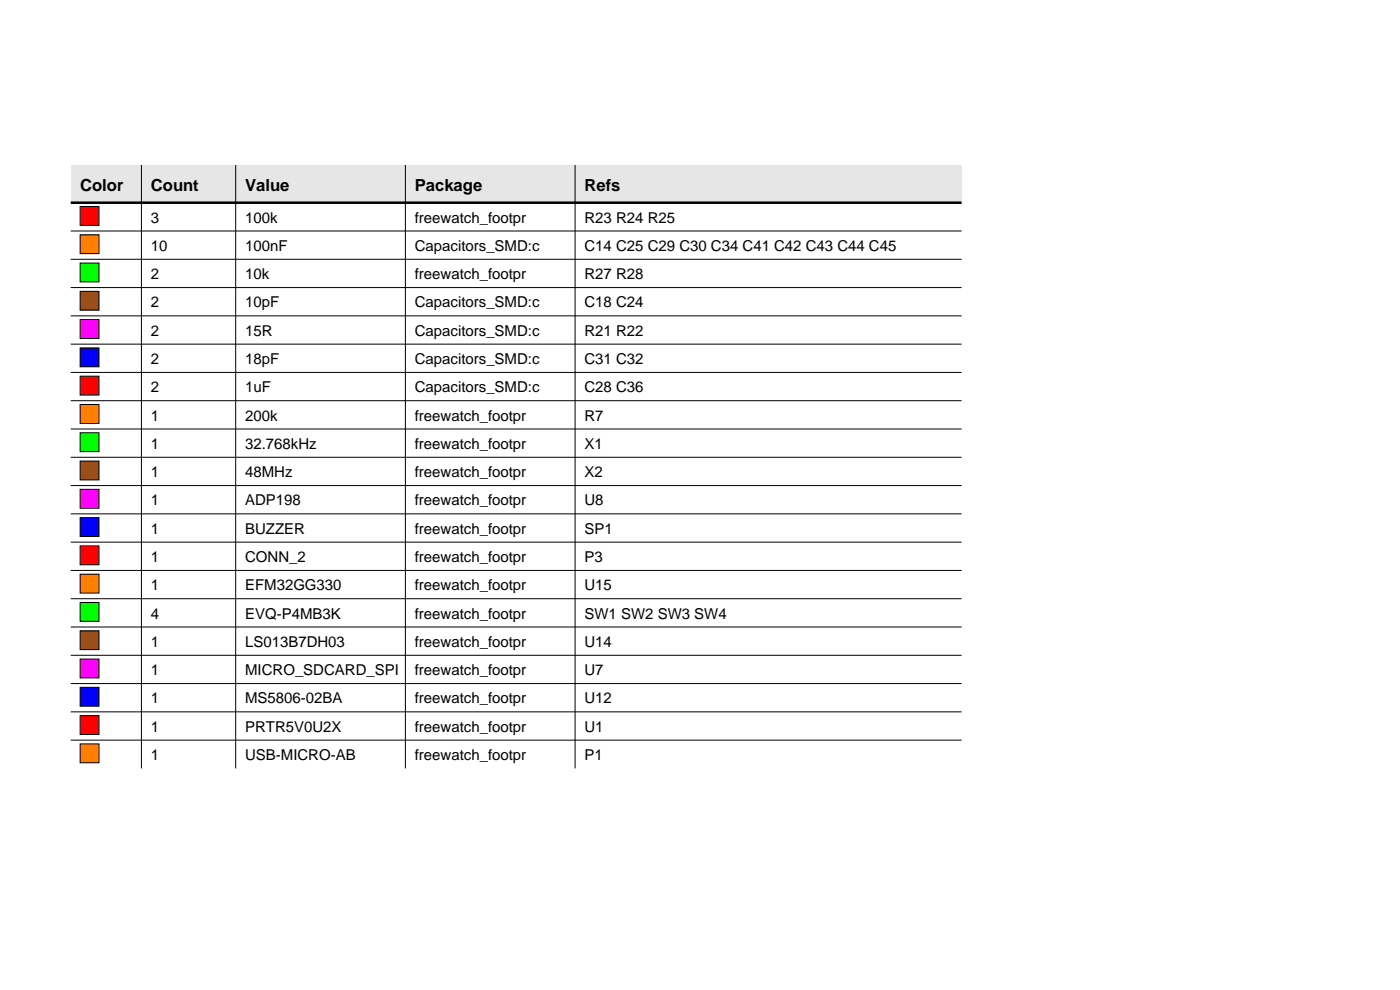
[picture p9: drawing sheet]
<svg xmlns="http://www.w3.org/2000/svg" width="297mm" height="210mm" viewBox="0 0 297 210" stroke-linecap="round" stroke-linejoin="round" font-family="sans-serif">
<defs><g id="words">
<g font-size="3.5">
<text x="17" y="40.6">Color</text>
<text x="32" y="40.6">Count</text>
<text x="52" y="40.6">Value</text>
<text x="88" y="40.6">Package</text>
<text x="124" y="40.6">Refs</text>
</g>
<g font-size="3.2">
<text x="32" y="47.2">3</text>
<text x="52" y="47.2">100k</text>
<text x="88" y="47.2">freewatch_footpr</text>
<text x="124" y="47.2">R23 R24 R25</text>
<text x="32" y="53.2">10</text>
<text x="52" y="53.2">100nF</text>
<text x="88" y="53.2">Capacitors_SMD:c</text>
<text x="124" y="53.2">C14 C25 C29 C30 C34 C41 C42 C43 C44 C45</text>
<text x="32" y="59.2">2</text>
<text x="52" y="59.2">10k</text>
<text x="88" y="59.2">freewatch_footpr</text>
<text x="124" y="59.2">R27 R28</text>
<text x="32" y="65.2">2</text>
<text x="52" y="65.2">10pF</text>
<text x="88" y="65.2">Capacitors_SMD:c</text>
<text x="124" y="65.2">C18 C24</text>
<text x="32" y="71.2">2</text>
<text x="52" y="71.2">15R</text>
<text x="88" y="71.2">Capacitors_SMD:c</text>
<text x="124" y="71.2">R21 R22</text>
<text x="32" y="77.2">2</text>
<text x="52" y="77.2">18pF</text>
<text x="88" y="77.2">Capacitors_SMD:c</text>
<text x="124" y="77.2">C31 C32</text>
<text x="32" y="83.2">2</text>
<text x="52" y="83.2">1uF</text>
<text x="88" y="83.2">Capacitors_SMD:c</text>
<text x="124" y="83.2">C28 C36</text>
<text x="32" y="89.2">1</text>
<text x="52" y="89.2">200k</text>
<text x="88" y="89.2">freewatch_footpr</text>
<text x="124" y="89.2">R7</text>
<text x="32" y="95.2">1</text>
<text x="52" y="95.2">32.768kHz</text>
<text x="88" y="95.2">freewatch_footpr</text>
<text x="124" y="95.2">X1</text>
<text x="32" y="101.2">1</text>
<text x="52" y="101.2">48MHz</text>
<text x="88" y="101.2">freewatch_footpr</text>
<text x="124" y="101.2">X2</text>
<text x="32" y="107.2">1</text>
<text x="52" y="107.2">ADP198</text>
<text x="88" y="107.2">freewatch_footpr</text>
<text x="124" y="107.2">U8</text>
<text x="32" y="113.2">1</text>
<text x="52" y="113.2">BUZZER</text>
<text x="88" y="113.2">freewatch_footpr</text>
<text x="124" y="113.2">SP1</text>
<text x="32" y="119.2">1</text>
<text x="52" y="119.2">CONN_2</text>
<text x="88" y="119.2">freewatch_footpr</text>
<text x="124" y="119.2">P3</text>
<text x="32" y="125.2">1</text>
<text x="52" y="125.2">EFM32GG330</text>
<text x="88" y="125.2">freewatch_footpr</text>
<text x="124" y="125.2">U15</text>
<text x="32" y="131.2">4</text>
<text x="52" y="131.2">EVQ-P4MB3K</text>
<text x="88" y="131.2">freewatch_footpr</text>
<text x="124" y="131.2">SW1 SW2 SW3 SW4</text>
<text x="32" y="137.2">1</text>
<text x="52" y="137.2">LS013B7DH03</text>
<text x="88" y="137.2">freewatch_footpr</text>
<text x="124" y="137.2">U14</text>
<text x="32" y="143.2">1</text>
<text x="52" y="143.2">MICRO_SDCARD_SPI</text>
<text x="88" y="143.2">freewatch_footpr</text>
<text x="124" y="143.2">U7</text>
<text x="32" y="149.2">1</text>
<text x="52" y="149.2">MS5806-02BA</text>
<text x="88" y="149.2">freewatch_footpr</text>
<text x="124" y="149.2">U12</text>
<text x="32" y="155.2">1</text>
<text x="52" y="155.2">PRTR5V0U2X</text>
<text x="88" y="155.2">freewatch_footpr</text>
<text x="124" y="155.2">U1</text>
<text x="32" y="161.2">1</text>
<text x="52" y="161.2">USB-MICRO-AB</text>
<text x="88" y="161.2">freewatch_footpr</text>
<text x="124" y="161.2">P1</text>
</g>
</g></defs>
<path d="M15 35h189v8h-189z" fill-rule="evenodd" fill="#e6e6e6"/>
<path d="M15 43h189" fill="none" stroke="#000" stroke-width=".53"/>
<g fill="none" stroke="#000" stroke-width=".21">
<path d="M30 35v128M50 35v128M86 35v128M122 35v128M15 49h189M15 55h189M15 61h189M15 67h189M15 73h189M15 79h189M15 85h189M15 91h189"/>
<path d="M15 97h189M15 103h189M15 109h189M15 115h189M15 121h189M15 127h189M15 133h189M15 139h189M15 145h189M15 151h189M15 157h189"/>
</g>
<path d="M17 43.8h4v4h-4z" fill-rule="evenodd" fill="#f00" stroke="#000" stroke-width=".21"/>
<path d="M17 49.8h4v4h-4z" fill-rule="evenodd" fill="#ff8000" stroke="#000" stroke-width=".21"/>
<path d="M17 55.8h4v4h-4z" fill-rule="evenodd" fill="#0f0" stroke="#000" stroke-width=".21"/>
<path d="M17 61.8h4v4h-4z" fill-rule="evenodd" fill="#994d1a" stroke="#000" stroke-width=".21"/>
<path d="M17 67.8h4v4h-4z" fill-rule="evenodd" fill="#f0f" stroke="#000" stroke-width=".21"/>
<path d="M17 73.8h4v4h-4z" fill-rule="evenodd" fill="#00f" stroke="#000" stroke-width=".21"/>
<path d="M17 79.8h4v4h-4z" fill-rule="evenodd" fill="#f00" stroke="#000" stroke-width=".21"/>
<path d="M17 85.8h4v4h-4z" fill-rule="evenodd" fill="#ff8000" stroke="#000" stroke-width=".21"/>
<path d="M17 91.8h4v4h-4z" fill-rule="evenodd" fill="#0f0" stroke="#000" stroke-width=".21"/>
<path d="M17 97.8h4v4h-4z" fill-rule="evenodd" fill="#994d1a" stroke="#000" stroke-width=".21"/>
<path d="M17 103.8h4v4h-4z" fill-rule="evenodd" fill="#f0f" stroke="#000" stroke-width=".21"/>
<path d="M17 109.8h4v4h-4z" fill-rule="evenodd" fill="#00f" stroke="#000" stroke-width=".21"/>
<path d="M17 115.8h4v4h-4z" fill-rule="evenodd" fill="#f00" stroke="#000" stroke-width=".21"/>
<path d="M17 121.8h4v4h-4z" fill-rule="evenodd" fill="#ff8000" stroke="#000" stroke-width=".21"/>
<path d="M17 127.8h4v4h-4z" fill-rule="evenodd" fill="#0f0" stroke="#000" stroke-width=".21"/>
<path d="M17 133.8h4v4h-4z" fill-rule="evenodd" fill="#994d1a" stroke="#000" stroke-width=".21"/>
<path d="M17 139.8h4v4h-4z" fill-rule="evenodd" fill="#f0f" stroke="#000" stroke-width=".21"/>
<path d="M17 145.8h4v4h-4z" fill-rule="evenodd" fill="#00f" stroke="#000" stroke-width=".21"/>
<path d="M17 151.8h4v4h-4z" fill-rule="evenodd" fill="#f00" stroke="#000" stroke-width=".21"/>
<path d="M17 157.8h4v4h-4z" fill-rule="evenodd" fill="#ff8000" stroke="#000" stroke-width=".21"/>
<use href="#words"/>
</svg>
